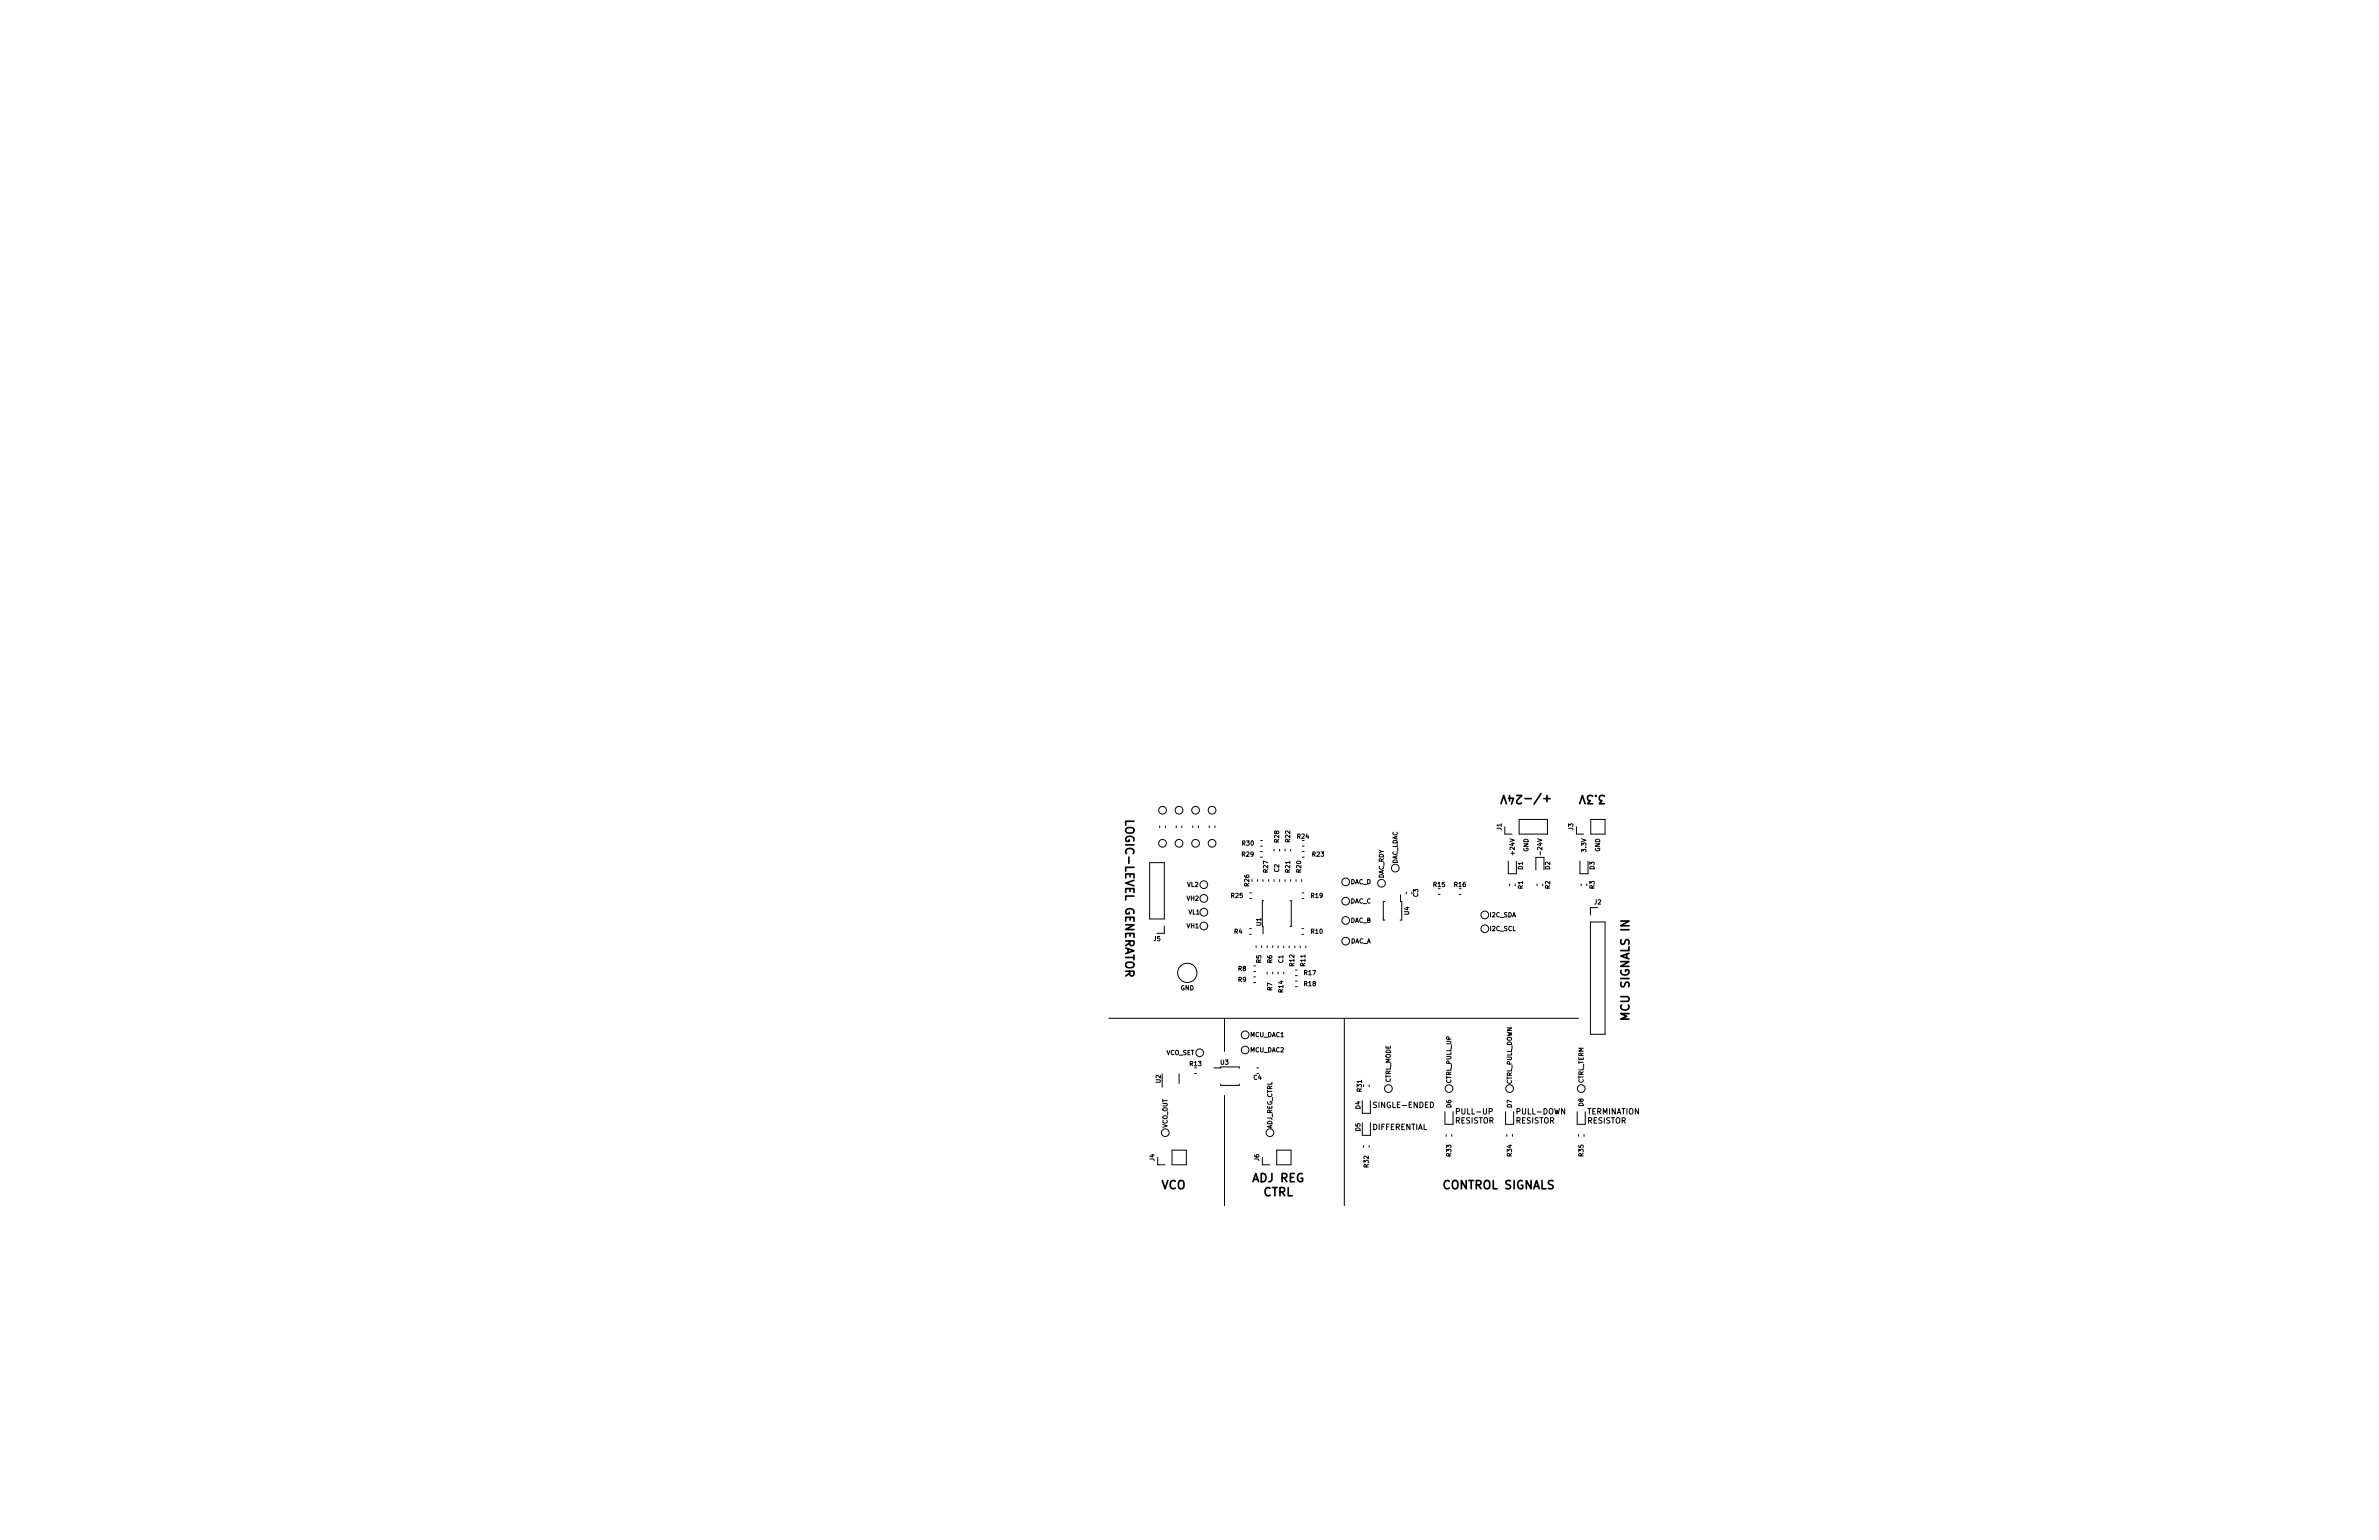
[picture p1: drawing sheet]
<svg xmlns="http://www.w3.org/2000/svg" width="432mm" height="279mm" viewBox="0 0 432 279" stroke-linecap="round" stroke-linejoin="round" font-family="sans-serif">
<defs><g id="words">
<g font-size="2.1">
<text x="204.3" y="149" transform="rotate(90 204.3 149)">LOGIC-LEVEL GENERATOR</text>
<text x="280.1" y="144.2" transform="rotate(-180 280.1 144.2)">+/-24V</text>
<text x="291.1" y="144.2" transform="rotate(-180 291.1 144.2)">3.3V</text>
<text x="295.7" y="184.6" transform="rotate(-90 295.7 184.6)">MCU SIGNALS IN</text>
<text x="210.7" y="215.7">VCO</text>
<text x="227.4" y="214.5">ADJ REG</text>
<text x="261.9" y="215.7">CONTROL SIGNALS</text>
<text x="229.2" y="217">CTRL</text>
</g>
<g font-size="1.4">
<text x="249" y="201">SINGLE-ENDED</text>
<text x="264" y="202.2">PULL-UP</text>
<text x="264" y="203.8">RESISTOR</text>
<text x="275" y="202.2">PULL-DOWN</text>
<text x="275" y="203.8">RESISTOR</text>
<text x="288" y="202.2">TERMINATION</text>
<text x="288" y="203.8">RESISTOR</text>
<text x="249" y="205">DIFFERENTIAL</text>
</g>
<g font-size="1.1">
<text x="225.4" y="155.4">R29</text>
<text x="225.5" y="153.4">R30</text>
<text x="232.1" y="152.8" transform="rotate(-90 232.1 152.8)">R28</text>
<text x="234.1" y="152.8" transform="rotate(-90 234.1 152.8)">R22</text>
<text x="235.5" y="152.2">R24</text>
<text x="238.2" y="155.4">R23</text>
<text x="272.5" y="150.6" transform="rotate(-90 272.5 150.6)">J1</text>
<text x="274.9" y="154.6" transform="rotate(-90 274.9 154.6)">+24V</text>
<text x="277.4" y="154.5" transform="rotate(-90 277.4 154.5)">GND</text>
<text x="279.9" y="154.4" transform="rotate(-90 279.9 154.4)">-24V</text>
<text x="285.5" y="150.6" transform="rotate(-90 285.5 150.6)">J3</text>
<text x="287.9" y="154.3" transform="rotate(-90 287.9 154.3)">3.3V</text>
<text x="290.4" y="154.5" transform="rotate(-90 290.4 154.5)">GND</text>
<text x="215.5" y="160.9">VL2</text>
<text x="226.7" y="160.8" transform="rotate(-90 226.7 160.8)">R26</text>
<text x="230.1" y="158.3" transform="rotate(-90 230.1 158.3)">R27</text>
<text x="232.1" y="158.2" transform="rotate(-90 232.1 158.2)">C2</text>
<text x="234.1" y="158.3" transform="rotate(-90 234.1 158.3)">R21</text>
<text x="236.1" y="158.3" transform="rotate(-90 236.1 158.3)">R20</text>
<text x="245.1" y="160.4">DAC_D</text>
<text x="251.2" y="159.4" transform="rotate(-90 251.2 159.4)">DAC_RDY</text>
<text x="253.6" y="156.8" transform="rotate(-90 253.6 156.8)">DAC_LDAC</text>
<text x="260.2" y="160.9">R15</text>
<text x="264" y="160.9">R16</text>
<text x="276.4" y="161.2" transform="rotate(-90 276.4 161.2)">R1</text>
<text x="276.4" y="157.7" transform="rotate(-90 276.4 157.7)">D1</text>
<text x="281.3" y="161.2" transform="rotate(-90 281.3 161.2)">R2</text>
<text x="281.3" y="157.7" transform="rotate(-90 281.3 157.7)">D2</text>
<text x="289.4" y="161.2" transform="rotate(-90 289.4 161.2)">R3</text>
<text x="289.4" y="157.7" transform="rotate(-90 289.4 157.7)">D3</text>
<text x="215.4" y="163.4">VH2</text>
<text x="215.7" y="165.9">VL1</text>
<text x="223.5" y="162.9">R25</text>
<text x="228.9" y="168" transform="rotate(-90 228.9 168)">U1</text>
<text x="238" y="162.9">R19</text>
<text x="245.1" y="167.4">DAC_B</text>
<text x="245.1" y="163.9">DAC_C</text>
<text x="255.8" y="166" transform="rotate(-90 255.8 166)">U4</text>
<text x="257.4" y="162.7" transform="rotate(-90 257.4 162.7)">C3</text>
<text x="270.4" y="166.4">I2C_SDA</text>
<text x="289.4" y="164.1">J2</text>
<text x="209.4" y="170.7">J5</text>
<text x="215.4" y="168.4">VH1</text>
<text x="224" y="169.4">R4</text>
<text x="238" y="169.4">R10</text>
<text x="245.1" y="171.2">DAC_A</text>
<text x="270.5" y="168.9">I2C_SCL</text>
<text x="214.3" y="179.6">GND</text>
<text x="224.8" y="176.2">R8</text>
<text x="224.8" y="178.2">R9</text>
<text x="228.9" y="174.7" transform="rotate(-90 228.9 174.7)">R5</text>
<text x="230.9" y="179.7" transform="rotate(-90 230.9 179.7)">R7</text>
<text x="230.9" y="174.7" transform="rotate(-90 230.9 174.7)">R6</text>
<text x="232.9" y="174.7" transform="rotate(-90 232.9 174.7)">C1</text>
<text x="234.9" y="175.3" transform="rotate(-90 234.9 175.3)">R12</text>
<text x="236.7" y="176.9">R17</text>
<text x="236.7" y="178.9">R18</text>
<text x="236.9" y="175.3" transform="rotate(-90 236.9 175.3)">R11</text>
<text x="232.9" y="180" transform="rotate(-90 232.9 180)">R14</text>
<text x="211.6" y="191.4">VCO_SET</text>
<text x="226.9" y="188.1">MCU_DAC1</text>
<text x="226.9" y="190.9">MCU_DAC2</text>
<text x="210.7" y="196.5" transform="rotate(-90 210.7 196.5)">U2</text>
<text x="216" y="193.4">R13</text>
<text x="221.5" y="193.1">U3</text>
<text x="227.5" y="195.9">C4</text>
<text x="252.4" y="196.5" transform="rotate(-90 252.4 196.5)">CTRL_MODE</text>
<text x="263.4" y="196.6" transform="rotate(-90 263.4 196.6)">CTRL_PULL_UP</text>
<text x="274.4" y="196.8" transform="rotate(-90 274.4 196.8)">CTRL_PULL_DOWN</text>
<text x="287.4" y="196.6" transform="rotate(-90 287.4 196.6)">CTRL_TERM</text>
<text x="246.9" y="201.2" transform="rotate(-90 246.9 201.2)">D4</text>
<text x="247.1" y="198" transform="rotate(-90 247.1 198)">R31</text>
<text x="263.4" y="201" transform="rotate(-90 263.4 201)">D6</text>
<text x="274.4" y="201" transform="rotate(-90 274.4 201)">D7</text>
<text x="287.4" y="200.7" transform="rotate(-90 287.4 200.7)">D8</text>
<text x="211.9" y="204.7" transform="rotate(-90 211.9 204.7)">VCO_OUT</text>
<text x="230.9" y="204.9" transform="rotate(-90 230.9 204.9)">ADJ_REG_CTRL</text>
<text x="246.9" y="205.2" transform="rotate(-90 246.9 205.2)">D5</text>
<text x="263.4" y="209.8" transform="rotate(-90 263.4 209.8)">R33</text>
<text x="274.4" y="209.8" transform="rotate(-90 274.4 209.8)">R34</text>
<text x="287.4" y="209.8" transform="rotate(-90 287.4 209.8)">R35</text>
<text x="209.5" y="210.6" transform="rotate(-90 209.5 210.6)">J4</text>
<text x="228.5" y="210.6" transform="rotate(-90 228.5 210.6)">J6</text>
<text x="248.4" y="211.8" transform="rotate(-90 248.4 211.8)">R32</text>
</g>
</g></defs>
<g fill="none" stroke="#000" stroke-width=".18">
<path d="M208.7 156.5h2.6v10.2h-2.6zM210.5 149.8v.4M211.5 149.8v.4M213.5 149.8v.4M214.5 149.8v.4M216.5 149.8v.4M217.5 149.8v.4M219.5 149.8v.4M220.5 149.8v.4M227.2 159.6v.3M228.3 159.6v.3M228.8 155.5h.3"/>
<path d="M228.8 154.5h.3M228.8 153.5h.3M228.8 152.5h.3M229.2 159.6v.3M230.3 159.6v.3M231.2 154.1v.3M231.2 159.6v.3M232.3 154.1v.3M232.3 159.6v.3M233.2 154.1v.3M233.2 159.6v.3M234.3 154.1v.3"/>
<path d="M234.3 159.6v.3M235.2 159.6v.3M236.3 159.6v.3M236.4 155.5h.3M236.4 154.5h.3M236.4 153.5h.3M273.1 150v1.3h1.4M273.8 156.2v2.3h1.4v-2.3M274.6 154.5v.6M275.7 148.7h5.2v2.6h-5.2zM278.8 157.8v-2.2h1.4v2.2M279.6 154.5v.6"/>
<path d="M286.1 150v1.3h1.4M286.8 156.2v2.3h1.4v-2.3M288.7 148.7h2.6v2.6h-2.6zM211.3 168v1.3h-1.3M226.8 169.5h.3M226.8 168.5h.3M226.8 162h.4M226.8 163h.4M227.5 175.2h.4M227.5 176.3h.4M227.5 177.2h.4M227.5 178.3h.4"/>
<path d="M228 171.6v.3M229 171.6v.3M229.2 168.1v1.3M229.4 163.4h-.3v4.7M230 171.6v.3M230 176.4v.3M231 171.6v.3M231 176.4v.3M232 171.6v.4M232 176.4v.3M233 171.6v.4M233 176.4v.3"/>
<path d="M234 171.6v.4M234.1 163.4h.3v4.7h-.3M235 171.6v.4M235.1 176h.4M235.1 177h.4M235.1 178h.4M235.1 179h.4M236 171.6v.4M236.3 169.5h.3M236.3 168.5h.3M236.3 162h.4M236.3 163h.4"/>
<path d="M237 171.6v.4M251.4 163.6h-.3v3.3h.3M254.2 162.3v1.3h.2v3.3h-.3M255.2 161.8v.4M261 162.3h.4M264.9 162.3h.3M274 160.4v.3M275 160.4v.3M279 160.4v.3M280 160.4v.3M287 160.4v.3M288 160.4v.3"/>
<path d="M288.7 167.3h2.6v20.4h-2.6zM290 164.7h-1.3v1.3M201.3 184.7h85.2M210.9 194.8v2.4M214 194.8v1.8M216.8 194.8h.4M220.3 193.7h1.3v-.1h3.3v.2M221.6 196.7v.2h3.3v-.2M222.2 184.7v6M222.2 198.7v20M228.1 193.7h.4M244 184.7v34"/>
<path d="M247.3 199.7v2.3h1.4v-2.3M248.5 196.8v.4M259.6 200a.51 .51 0 0 1 .6 .5 .51 .51 0 0 1-.6 .5zM210.1 210v1.3h1.4M212.7 208.7h2.6v2.6h-2.6zM229.1 210v1.3h1.4M231.7 208.7h2.6v2.6h-2.6zM247.3 203.7v2.3h1.4v-2.3M247.5 207.8v.4M248.5 207.8v.4M262.3 201.7v2.3h1.4v-2.3M262.5 205.8v.4"/>
<path d="M263.5 205.8v.4M270.3 201.7l.5-.1v-.4l-.5-.1v1M273.3 201.7v2.3h1.4v-2.3M273.5 205.8v.4M274.5 205.8v.4M284 201.1v1l-.6-1v1M286.3 201.7v2.3h1.4v-2.3M286.5 205.8v.4M287.5 205.8v.4"/>
<circle cx="211" cy="153" r=".7"/>
<circle cx="211" cy="147" r=".7"/>
<circle cx="214" cy="153" r=".7"/>
<circle cx="214" cy="147" r=".7"/>
<circle cx="217" cy="153" r=".7"/>
<circle cx="217" cy="147" r=".7"/>
<circle cx="220" cy="153" r=".7"/>
<circle cx="220" cy="147" r=".7"/>
<circle cx="244.2" cy="160" r=".7"/>
<circle cx="253.2" cy="157.5" r=".7"/>
<circle cx="215.5" cy="176.5" r="1.75"/>
<circle cx="218.5" cy="165.5" r=".7"/>
<circle cx="218.5" cy="160.5" r=".7"/>
<circle cx="218.5" cy="168" r=".7"/>
<circle cx="218.5" cy="163" r=".7"/>
<circle cx="244.2" cy="163.5" r=".7"/>
<circle cx="244.2" cy="167" r=".7"/>
<circle cx="244.2" cy="170.7" r=".7"/>
<circle cx="250.7" cy="160.2" r=".7"/>
<circle cx="269.5" cy="168.5" r=".7"/>
<circle cx="269.5" cy="166" r=".7"/>
<circle cx="217.7" cy="191" r=".7"/>
<circle cx="226" cy="187.7" r=".7"/>
<circle cx="226" cy="190.5" r=".7"/>
<circle cx="252" cy="197.5" r=".7"/>
<circle cx="263" cy="197.5" r=".7"/>
<circle cx="274" cy="197.5" r=".7"/>
<circle cx="287" cy="197.5" r=".7"/>
<circle cx="211.5" cy="205.5" r=".7"/>
<circle cx="230.5" cy="205.5" r=".7"/>
</g>
<path d="M272.4 145.8l.5-1.5 .5 1.5M280.2 144.9h1.2M280.8 144.3v1.2" fill="none" stroke="#000" stroke-width=".3"/>
<use href="#words"/>
</svg>
